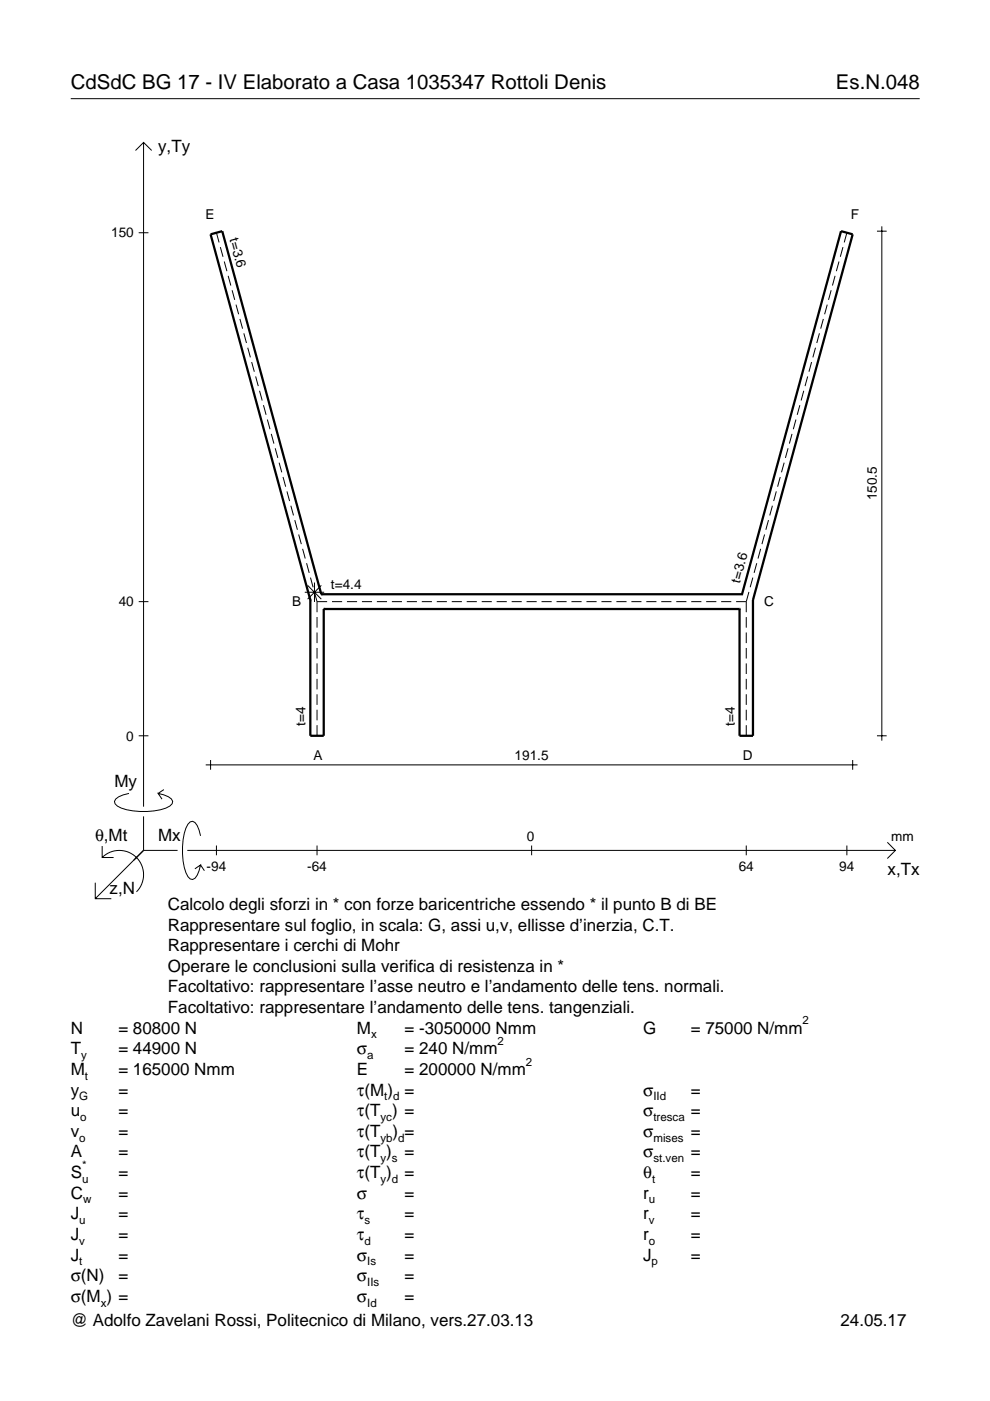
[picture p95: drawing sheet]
<svg xmlns="http://www.w3.org/2000/svg" width="210mm" height="297mm" viewBox="0 0 210 297" stroke-linecap="round" stroke-linejoin="round" font-family="sans-serif">
<defs><g id="words">
<g font-size="4.3">
<text x="15" y="18.9">CdSdC BG 17 - IV Elaborato a Casa 1035347 Rottoli Denis</text>
<text x="177.2" y="18.9">Es.N.048</text>
</g>
<g font-size="3.6">
<text x="33.5" y="32.3">y,Ty</text>
<text x="24.3" y="166.9">My</text>
<text x="20.1" y="178.2">θ,Mt</text>
<text x="33.5" y="178.2">Mx</text>
<text x="188.2" y="185.5">x,Tx</text>
<text x="23.2" y="189.6">z,N</text>
<text x="35.6" y="192.9">Calcolo degli sforzi in * con forze baricentriche essendo * il punto B di BE</text>
<text x="35.6" y="197.3">Rappresentare sul foglio, in scala: G, assi u,v, ellisse d’inerzia, C.T.</text>
<text x="35.6" y="201.7">Rappresentare i cerchi di Mohr</text>
<text x="35.6" y="206">Operare le conclusioni sulla verifica di resistenza in *</text>
<text x="35.6" y="210.4">Facoltativo: rappresentare l’asse neutro e l’andamento delle tens. normali.</text>
<text x="35.6" y="214.8">Facoltativo: rappresentare l’andamento delle tens. tangenziali.</text>
<text x="15" y="219.2">N</text>
<text x="25.1" y="219.2">= 80800 N</text>
<text x="75.7" y="219.2">M</text>
<text x="85.8" y="219.2">= -3050000 Nmm</text>
<text x="136.4" y="219.2">G</text>
<text x="146.5" y="219.2">= 75000 N/mm</text>
<text x="15" y="223.5">T</text>
<text x="15" y="227.9">M</text>
<text x="25.1" y="223.5">= 44900 N</text>
<text x="25.1" y="227.9">= 165000 Nmm</text>
<text x="75.7" y="223.5">σ</text>
<text x="75.7" y="227.9">E</text>
<text x="85.8" y="223.5">= 240 N/mm</text>
<text x="85.8" y="227.9">= 200000 N/mm</text>
<text x="15" y="232.3">y</text>
<text x="25.1" y="232.3">=</text>
<text x="75.7" y="232.3">τ(M ) =</text>
<text x="136.4" y="232.3">σ</text>
<text x="146.5" y="232.3">=</text>
<text x="15" y="236.7">u</text>
<text x="25.1" y="236.7">=</text>
<text x="75.7" y="236.7">τ(T ) =</text>
<text x="136.4" y="236.7">σ</text>
<text x="146.5" y="236.7">=</text>
<text x="15" y="241">v</text>
<text x="15" y="245.4">A</text>
<text x="25.1" y="241">=</text>
<text x="25.1" y="245.4">=</text>
<text x="75.7" y="245.4">τ(T )</text>
<text x="75.7" y="241">τ(T</text>
<text x="83.3" y="241">) =</text>
<text x="85.8" y="245.4">=</text>
<text x="136.4" y="241">σ</text>
<text x="136.4" y="245.4">σ</text>
<text x="146.5" y="241">=</text>
<text x="146.5" y="245.4">=</text>
<text x="15" y="249.8">S</text>
<text x="25.1" y="249.8">=</text>
<text x="75.7" y="249.8">τ(T )</text>
<text x="85.8" y="249.8">=</text>
<text x="136.4" y="249.8">θ</text>
<text x="146.5" y="249.8">=</text>
<text x="15" y="254.2">C</text>
<text x="25.1" y="254.2">=</text>
<text x="75.7" y="254.2">σ</text>
<text x="85.8" y="254.2">=</text>
<text x="136.4" y="254.2">r</text>
<text x="146.5" y="254.2">=</text>
<text x="15" y="258.5">J</text>
<text x="15" y="262.9">J</text>
<text x="25.1" y="258.5">=</text>
<text x="25.1" y="262.9">=</text>
<text x="75.7" y="258.5">τ</text>
<text x="75.7" y="262.9">τ</text>
<text x="85.8" y="258.5">=</text>
<text x="85.8" y="262.9">=</text>
<text x="136.4" y="258.5">r</text>
<text x="136.4" y="262.9">r</text>
<text x="146.5" y="258.5">=</text>
<text x="146.5" y="262.9">=</text>
<text x="15" y="267.3">J</text>
<text x="25.1" y="267.3">=</text>
<text x="75.7" y="267.3">σ</text>
<text x="85.8" y="267.3">=</text>
<text x="136.4" y="267.3">J</text>
<text x="146.5" y="267.3">=</text>
<text x="15" y="271.7">σ(N)</text>
<text x="25.1" y="271.7">=</text>
<text x="75.7" y="271.7">σ</text>
<text x="85.8" y="271.7">=</text>
<text x="15" y="281.2">@ Adolfo Zavelani Rossi, Politecnico di Milano, vers.27.03.13</text>
<text x="15" y="276">σ(M ) =</text>
<text x="75.7" y="276">σ</text>
<text x="85.8" y="276">=</text>
<text x="178.2" y="281.2">24.05.17</text>
</g>
<g font-size="2.9">
<text x="43.6" y="46.4">E</text>
<text x="180.4" y="46.4">F</text>
<text x="23.6" y="50.3">150</text>
<text x="48.7" y="50.7" transform="rotate(75 48.7 50.7)">t=3.6</text>
<text x="185.9" y="106.1" transform="rotate(-90 185.9 106.1)">150.5</text>
<text x="70.2" y="125">t=4.4</text>
<text x="156.9" y="123.7" transform="rotate(-75 156.9 123.7)">t=3.6</text>
<text x="25.2" y="128.6">40</text>
<text x="61.9" y="128.5">B</text>
<text x="162" y="128.5">C</text>
<text x="64.8" y="153.9" transform="rotate(-90 64.8 153.9)">t=4</text>
<text x="155.8" y="153.9" transform="rotate(-90 155.8 153.9)">t=4</text>
<text x="26.8" y="157">0</text>
<text x="66.5" y="161.2">A</text>
<text x="109.1" y="161.1">191.5</text>
<text x="157.5" y="161.2">D</text>
<text x="111.7" y="178.2">0</text>
<text x="189" y="178.2">mm</text>
<text x="43.8" y="184.7">-94</text>
<text x="65.1" y="184.7">-64</text>
<text x="156.6" y="184.7">64</text>
<text x="178" y="184.7">94</text>
</g>
<g font-size="2.4">
<text x="78.7" y="220.2">x</text>
<text x="105.5" y="221.5">2</text>
<text x="170.2" y="217.2">2</text>
<text x="17.2" y="224.5">y</text>
<text x="77.9" y="224.5">a</text>
<text x="111.5" y="225.9">2</text>
<text x="16.8" y="233.3">G</text>
<text x="18" y="228.9">t</text>
<text x="81.5" y="233.3">t d</text>
<text x="138.5" y="233.3">IId</text>
<text x="17" y="237.7">o</text>
<text x="80.7" y="237.7">yc</text>
<text x="138.5" y="237.7">tresca</text>
<text x="16.8" y="242">o</text>
<text x="80.7" y="242">yb d</text>
<text x="138.5" y="242">mises</text>
<text x="17.4" y="250.8">u</text>
<text x="17.4" y="247.8">*</text>
<text x="80.7" y="246.4">y s</text>
<text x="80.7" y="250.8">y d</text>
<text x="138.2" y="250.8">t</text>
<text x="138.5" y="246.4">st.ven</text>
<text x="17.6" y="255.2">w</text>
<text x="137.6" y="255.2">u</text>
<text x="16.8" y="259.5">u</text>
<text x="16.8" y="263.9">v</text>
<text x="77.3" y="259.5">s</text>
<text x="77.3" y="263.9">d</text>
<text x="137.6" y="259.5">v</text>
<text x="137.6" y="263.9">o</text>
<text x="16.8" y="268.3">t</text>
<text x="77.9" y="268.3">Is</text>
<text x="138.2" y="268.3">p</text>
<text x="77.9" y="272.7">IIs</text>
<text x="21.4" y="277">x</text>
<text x="77.9" y="277">Id</text>
</g>
</g></defs>
<g fill="none" stroke="#000" stroke-width=".21">
<path d="M15 20.9h180M28.7 31.9l1.7-1.7 1.8 1.7M30.4 30.2v140.8M29.4 49.3h2.1M45.9 49.3l.5 2.1M46.7 52.4l.6 2M47.5 55.4l.6 2.1M48.4 58.5l.5 2M177.1 58.5l-.6 2M177.9 55.4l-.6 2.1M178.7 52.4l-.5 2M179.6 49.3l-.6 2.1"/>
<path d="M185.9 49h2.1M187 48v109M49.2 61.5l.6 2.1M50 64.6l.6 2M50.9 67.6l.5 2.1M51.7 70.7l.6 2M52.5 73.7l.6 2.1M53.4 76.8l.5 2M54.2 79.8l.6 2.1M171.2 79.8l-.5 2.1M172.1 76.8l-.6 2M172.9 73.7l-.6 2.1"/>
<path d="M173.7 70.7l-.5 2M174.6 67.6l-.6 2.1M175.4 64.6l-.6 2M176.2 61.5l-.5 2.1M55 82.9l.6 2M55.9 85.9l.5 2.1M56.7 89l.5 2M57.5 92l.6 2.1M58.3 95l.6 2.1M59.2 98.1l.5 2M166.3 98.1l-.6 2M167.1 95l-.6 2.1"/>
<path d="M167.9 92l-.5 2.1M168.8 89l-.6 2M169.6 85.9l-.6 2.1M170.4 82.9l-.5 2M60 101.1l.6 2.1M60.8 104.2l.6 2M61.7 107.2l.5 2.1M62.5 110.3l.6 2M63.3 113.3l.6 2.1M64.2 116.4l.5 2M65 119.4l.6 2.1M160.4 119.4l-.5 2.1"/>
<path d="M161.3 116.4l-.6 2M162.1 113.3l-.6 2.1M162.9 110.3l-.5 2M163.8 107.2l-.6 2.1M164.6 104.2l-.6 2M165.4 101.1l-.5 2.1M29.4 127.6h2.1M64.6 125.6h4.1M65.2 124.1l2.9 2.9M65.8 122.5l.6 2M66.7 125.5l.5 2.1M66.7 123.5v4.1"/>
<path d="M67.2 127.6h2.2M67.2 127.6v2.2M67.2 130.8v2.3M67.2 134.1v2.3M67.2 137.4v2.2M68.1 124.1l-2.9 2.9M70.4 127.6h2.1M73.6 127.6h2.1M76.7 127.6h2.2M79.9 127.6h2.2M83.1 127.6h2.1M86.3 127.6h2.1"/>
<path d="M89.4 127.6h2.2M92.6 127.6h2.1M95.8 127.6h2.1M98.9 127.6h2.2M102.1 127.6h2.2M105.3 127.6h2.1M108.5 127.6h2.1M111.6 127.6h2.2M114.8 127.6h2.2M118 127.6h2.1M121.2 127.6h2.1M124.3 127.6h2.2"/>
<path d="M127.5 127.6h2.2M130.7 127.6h2.1M133.9 127.6h2.1M137 127.6h2.2M140.2 127.6h2.2M143.4 127.6h2.1M146.6 127.6h2.1M149.7 127.6h2.2M152.9 127.6h2.1M156.1 127.6h2.1M158.2 127.6v2.2M158.2 130.8v2.3"/>
<path d="M158.2 134.1v2.3M158.2 137.4v2.2M158.8 125.5l-.6 2.1M159.6 122.5l-.5 2M29.4 156h2.1M67.2 140.7v2.2M67.2 143.9v2.3M67.2 147.2v2.3M67.2 150.5v2.2M67.2 153.8v2.2M158.2 140.7v2.2M158.2 143.9v2.3"/>
<path d="M158.2 147.2v2.3M158.2 150.5v2.2M158.2 153.8v2.2M185.9 156h2.1M21.7 179.4v2.4h2.4M27.3 168.2a3.6 3.6 0 0 0-3 1.7l.1 .5a5.6 5.6 0 0 0 3.8 1.5 13.4 13.4 0 0 0 7.8-1l.5-.5 .1-.5a3.6 3.6 0 0 0-3.1-1.7l.8 1.2M30.4 173.1v7.2M34.7 167.4l-1.2 .8M42.5 177.2a3.6 3.6 0 0 0-1.7-3.1l-.5 .2a5.7 5.7 0 0 0-1.5 3.7 13.3 13.3 0 0 0 1 7.9l.5 .5 .5 .1a3.6 3.6 0 0 0 1.7-3.1l-1.2 .8M43.6 162.2h138.2M44.6 161.1v2.1M45.9 179.3v2"/>
<path d="M67.2 179.3v2M112.7 179.3v2M158.2 179.3v2M179.6 179.3v2M180.8 161.1v2.1M188.1 178.6l1.7 1.7-1.7 1.7M20.2 187.2v3.3h3.4M21.7 181.8a5.1 5.1 0 0 1 7.2 0 5.1 5.1 0 0 1 0 7.3M30.4 180.3l-10.2 10.2M30.4 180.3h7.2M39.7 180.3h150.1M42.5 183.4l.8 1.2"/>
</g>
<path d="M65.8 127.2h.1M65.8 127.2v28.8h2.8v-26.9M68.1 126h.1M68.1 126h89.2M68.1 126l-21-77-2.5 .7 21.2 77.5M68.6 129.1h.1M68.6 129.1h88.2M156.8 129.1h.1M157.3 126h.1M157.3 126l21-77 2.5 .7-21.2 77.5M159.6 127.2h.1M159.6 127.2v28.8h-2.8v-26.9" fill="none" stroke="#000" stroke-width=".48"/>
<use href="#words"/>
</svg>
